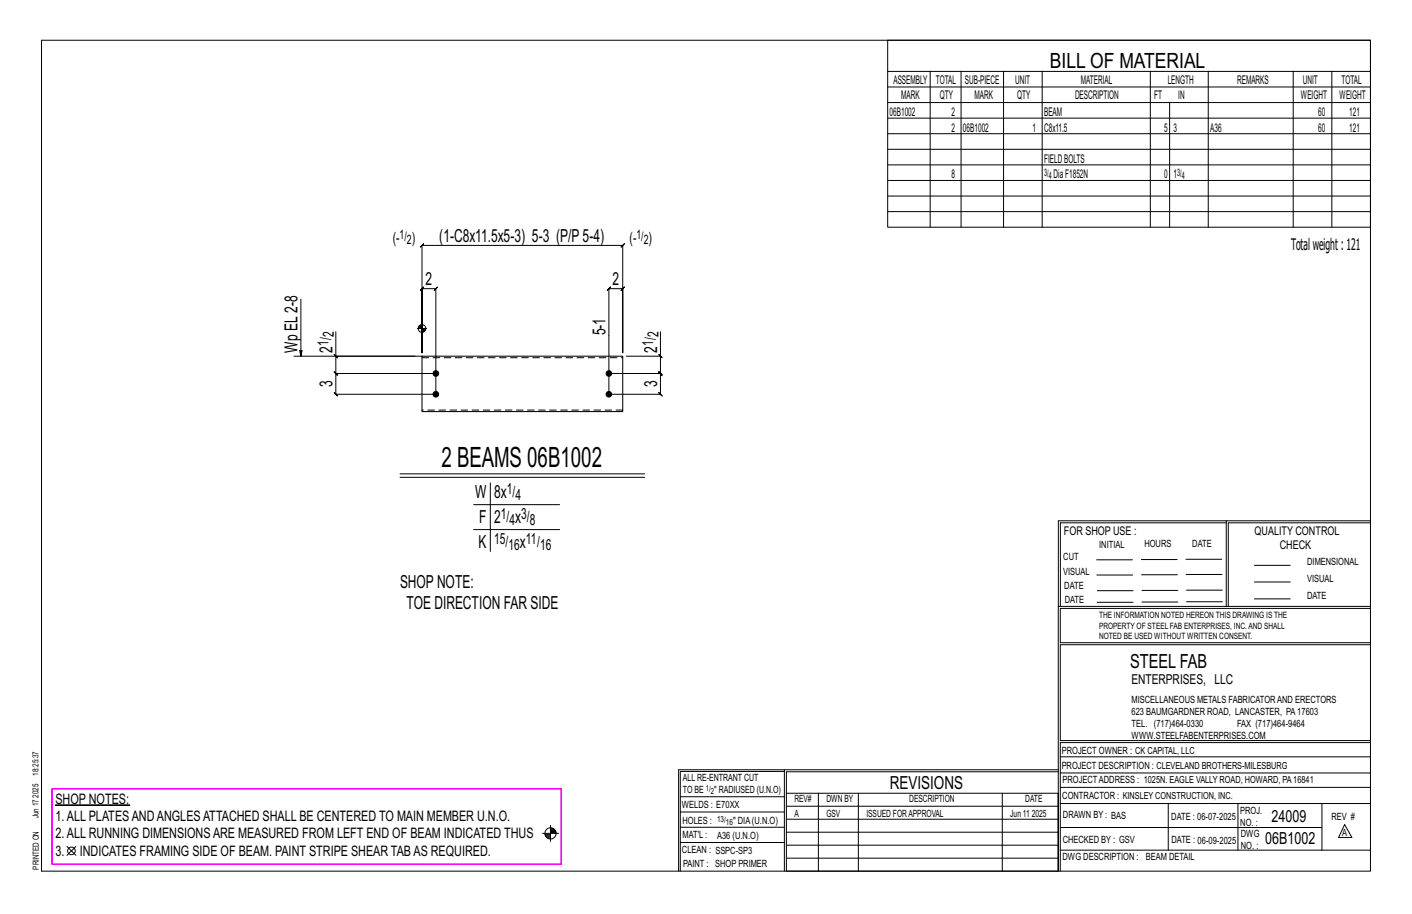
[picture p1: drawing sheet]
<svg xmlns="http://www.w3.org/2000/svg" width="432mm" height="279mm" viewBox="0 0 432 279" stroke-linecap="round" stroke-linejoin="round" font-family="sans-serif">
<defs><g id="words">
<text font-size="8.6" x="135" y="142.9">2 BEAMS 06B1002</text>
<text font-size="6.4" x="321.1" y="20.7">BILL OF MATERIAL</text>
<text font-size="5.9" x="345.6" y="204.1">STEEL FAB</text>
<g font-size="5.5">
<text x="134.3" y="74">(1-C8x11.5x5-3) 5-3 (P/P5-4)</text>
<text x="130.1" y="87.3">2</text>
<text x="187.3" y="87.3">2</text>
<text x="91" y="107.8" transform="rotate(-90 91 107.8)">Wp EL2-8</text>
<text x="101.7" y="107.8" transform="rotate(-90 101.7 107.8)">2</text>
<text x="185.2" y="102.5" transform="rotate(-90 185.2 102.5)">5-1</text>
<text x="201" y="107.8" transform="rotate(-90 201 107.8)">2</text>
<text x="101.7" y="118.4" transform="rotate(-90 101.7 118.4)">3</text>
<text x="201" y="118.4" transform="rotate(-90 201 118.4)">3</text>
<text x="145.3" y="152.3">W</text>
<text x="151.1" y="152.3">8x</text>
<text x="146.5" y="159.9">F</text>
<text x="151.1" y="159.9">2</text>
<text x="157.5" y="159.9">x</text>
<text x="146.3" y="167.6">K</text>
<text x="159" y="167.6">x</text>
<text x="122.3" y="179.7">SHOPNOTE:</text>
<text x="124.3" y="186.2">TOE DIRECTION FAR SIDE</text>
<text x="272.2" y="241.1">REVISIONS</text>
</g>
<g font-size="5.1">
<text x="388.9" y="251.3">24009</text>
<text x="386.9" y="258.1">06B1002</text>
</g>
<text font-size="4.9" x="394.8" y="76.4">Totalweight : 121</text>
<g font-size="4.7">
<text x="120.1" y="74.2">(-</text>
<text x="125.9" y="74.2">)</text>
<text x="192.6" y="74.2">(-</text>
<text x="198.3" y="74.2">)</text>
<text x="100.5" y="105.8" transform="rotate(-90 100.5 105.8)">1/</text>
<text x="102.1" y="103.2" transform="rotate(-90 102.1 103.2)">2</text>
<text x="199.7" y="105.8" transform="rotate(-90 199.7 105.8)">1/</text>
<text x="201.4" y="103.2" transform="rotate(-90 201.4 103.2)">2</text>
<text x="155" y="151.1">1/</text>
<text x="157.6" y="152.7">4</text>
<text x="153.2" y="158.7">1/</text>
<text x="155.8" y="160.4">4</text>
<text x="159.4" y="158.7">3/</text>
<text x="162" y="160.4">8</text>
<text x="151.1" y="166.3">15/</text>
<text x="155.5" y="168">16</text>
<text x="160.8" y="166.3">11/</text>
<text x="165.2" y="168">16</text>
</g>
<g font-size="4.4">
<text x="16.9" y="245.8">SHOP NOTES:</text>
<text x="16.9" y="251.1">1.ALL PLATESANDANGLESATTACHED SHALL BE CENTERED TO MAIN MEMBER U.N.O.</text>
<text x="16.9" y="256.3">2.ALL RUNNING DIMENSIONSARE MEASURED FROM LEFT END OF BEAM INDICATED THUS</text>
<text x="16.9" y="261.5">3.</text>
<text x="24.4" y="261.5">INDICATES FRAMING SIDE OF BEAM. PAINT STRIPE SHEAR TABAS REQUIRED.</text>
</g>
<text font-size="4.2" x="346" y="209.1">ENTERPRISES, LLC</text>
<g font-size="4">
<text x="122.2" y="73.1">1/</text>
<text x="124.4" y="74.5">2</text>
<text x="194.6" y="73.1">1/</text>
<text x="196.9" y="74.5">2</text>
</g>
<g font-size="3.7">
<text x="273.2" y="25.6">ASSEMBLY</text>
<text x="286.2" y="25.6">TOTAL</text>
<text x="295.1" y="25.6">SUB-PIECE</text>
<text x="310.4" y="25.6">UNIT</text>
<text x="330.5" y="25.6">MATERIAL</text>
<text x="357.1" y="25.6">LENGTH</text>
<text x="378.3" y="25.6">REMARKS</text>
<text x="398.4" y="25.6">UNIT</text>
<text x="410.2" y="25.6">TOTAL</text>
<text x="272.1" y="35.5">06B1002</text>
<text x="275.6" y="30.4">MARK</text>
<text x="287.4" y="30.4">QTY</text>
<text x="290.9" y="35.5">2</text>
<text x="298" y="30.4">MARK</text>
<text x="311" y="30.4">QTY</text>
<text x="319.3" y="35.5">BEAM</text>
<text x="328.7" y="30.4">DESCRIPTION</text>
<text x="353" y="30.4">FT</text>
<text x="360.3" y="30.4">IN</text>
<text x="397.8" y="30.4">WEIGHT</text>
<text x="403.2" y="35.5">60</text>
<text x="409.6" y="30.4">WEIGHT</text>
<text x="412.6" y="35.5">121</text>
<text x="290.9" y="40.2">2</text>
<text x="294.5" y="40.2">06B1002</text>
<text x="315.8" y="40.2">1</text>
<text x="319.3" y="40.2">C8x11.5</text>
<text x="356" y="40.2">5</text>
<text x="358.9" y="40.2">3</text>
<text x="370.1" y="40.2">A36</text>
<text x="403.2" y="40.2">60</text>
<text x="412.6" y="40.2">121</text>
<text x="319.3" y="49.7">FIELDBOLTS</text>
<text x="290.9" y="54.5">8</text>
<text x="322.2" y="54.5">DiaF1852N</text>
<text x="356" y="54.5">0</text>
<text x="358.9" y="54.5">1</text>
<text x="325.3" y="163.4">FOR SHOP USE :</text>
<text x="383.7" y="163.4">QUALITY CONTROL</text>
<text x="391.4" y="167.8">CHECK</text>
</g>
<g font-size="3.1">
<text x="319.3" y="53.7">3/</text>
<text x="360" y="53.7">3/</text>
<text x="320.7" y="54.8">4</text>
<text x="361.4" y="54.8">4</text>
<text x="336.2" y="167.4">INITIAL</text>
<text x="350" y="167.1">HOURS</text>
<text x="364.6" y="167.2">DATE</text>
<text x="325.2" y="171.3">CUT</text>
<text x="399.8" y="172.8">DIMENSIONAL</text>
<text x="325.1" y="175.8">VISUAL</text>
<text x="399.8" y="177.9">VISUAL</text>
<text x="325.5" y="180">DATE</text>
<text x="325.7" y="184.4">DATE</text>
<text x="399.8" y="183.1">DATE</text>
<text x="346" y="215">MISCELLANEOUS METALS FABRICATORAND ERECTORS</text>
<text x="346" y="218.6">623 BAUMGARDNER ROAD, LANCASTER, PA17603</text>
<text x="346" y="225.8">WWW.STEELFABENTERPRISES.COM</text>
<text x="346" y="222.2">TEL. (717)464-0330</text>
<text x="378.3" y="222.2">FAX (717)464-9464</text>
<text x="324.7" y="230.5">PROJECT OWNER : CK CAPITAL, LLC</text>
<text x="208.8" y="238.8">ALL RE-ENTRANT CUT</text>
<text x="324.7" y="235.1">PROJECT DESCRIPTION : CLEVELAND BROTHERS-MILESBURG</text>
<text x="324.9" y="239.5">PROJECTADDRESS : 1025N. EAGLE VALLY ROAD, HOWARD, PA16841</text>
<text x="208.8" y="242.5">TO BE</text>
<text x="218.4" y="242.5">&quot; RADIUSED (U.N.O)</text>
<text x="242.9" y="245.3">REV#</text>
<text x="252.7" y="245.3">DWN BY</text>
<text x="278.1" y="245.3">DESCRIPTION</text>
<text x="313.5" y="245.3">DATE</text>
<text x="324.9" y="244.2">CONTRACTOR : KINSLEY CONSTRUCTION, INC.</text>
<text x="208.5" y="247">WELDS : E70XX</text>
<text x="208.7" y="251.7">HOLES :</text>
<text x="224.2" y="251.8">&quot; DIA(U.N.O)</text>
<text x="242.9" y="249.9">A</text>
<text x="252.7" y="249.9">GSV</text>
<text x="264.9" y="249.9">ISSUED FORAPPROVAL</text>
<text x="309" y="249.9">Jun 11</text>
<text x="315.5" y="249.9">2025</text>
<text x="325.1" y="250">DRAWN BY : BAS</text>
<text x="358.2" y="250.5">DATE : 06-07-2025</text>
<text x="379.3" y="248.9">PROJ.</text>
<text x="407.2" y="250.5">REV #</text>
<text x="208.7" y="256.3">MAT'L :</text>
<text x="219.3" y="256.4">A36 (U.N.O)</text>
<text x="325" y="257.6">CHECKED BY : GSV</text>
<text x="358.3" y="257.7">DATE : 06-09-2025</text>
<text x="379.3" y="252.5">NO. :</text>
<text x="379.5" y="255.9">DWG</text>
<text x="410.5" y="255.5">A</text>
<text x="208.6" y="260.7">CLEAN : SSPC-SP3</text>
<text x="324.9" y="262.9">DWG DESCRIPTION :</text>
<text x="350.4" y="263">BEAM DETAIL</text>
<text x="379.5" y="259.5">NO. :</text>
<text x="208.9" y="265">PAINT : SHOP PRIMER</text>
</g>
<g font-size="2.7">
<text x="336.1" y="189">THE INFORMATION NOTED HEREON THIS DRAWING IS THE</text>
<text x="336.1" y="195.4">NOTED BE USED WITHOUT WRITTEN CONSENT.</text>
<text x="336.1" y="192.2">PROPERTY OF STEEL FAB ENTERPRISES, INC.AND SHALL</text>
</g>
<g font-size="2.6">
<text x="215.9" y="241.8">1/</text>
<text x="217.4" y="242.7">2</text>
<text x="219.3" y="251.1">13/</text>
<text x="222" y="252.1">16</text>
</g>
<g font-size="2.5">
<text x="11.7" y="237.1" transform="rotate(-90 11.7 237.1)">18:25:37</text>
<text x="11.8" y="243.8" transform="rotate(-90 11.8 243.8)">2025</text>
<text x="11.8" y="250.1" transform="rotate(-90 11.8 250.1)">Jun 17</text>
<text x="11.9" y="265.8" transform="rotate(-90 11.9 265.8)">PRINTED ON</text>
</g>
</g></defs>
<g fill="#000" stroke="#000" stroke-width=".31">
<path d="M16.9 246.1h22.8v.1h-22.8z"/>
<circle cx="133.3" cy="114.2" r=".86"/>
<circle cx="186.2" cy="114.2" r=".86"/>
<circle cx="133.3" cy="120.5" r=".86"/>
<circle cx="186.2" cy="120.5" r=".86"/>
</g>
<g fill="none" stroke="#000" stroke-width=".31">
<path d="M12.7 12.3h406.4v254h-406.4zM271.5 12.3h147.6v57.2h-147.6zM271.5 21.8h147.6M271.5 26.6h147.6M271.5 31.4h147.6M271.5 36.1h147.6M284.5 21.8v47.7M293.9 21.8v47.7M306.9 21.8v47.7M318.7 21.8v47.7M351.8 21.8v47.7M357.7 31.4v38.1"/>
<path d="M369.5 21.8v47.7M395.5 21.8v47.7M407.3 21.8v47.7M271.5 40.9h147.6M271.5 45.6h147.6M271.5 50.4h147.6M271.5 55.2h147.6M271.5 59.9h147.6M271.5 64.7h147.6M92 91.5v17.4l-.4-1.8h.8l-.4 1.8M128 99.9v.5M128.2 99.6v.8"/>
<path d="M128.4 99.4v1M128.6 99.3v1.1M128.8 99.3v1.1M129.1 99v8.8M89.9 108.9h39.2M102.2 108.4l1 1zM102.7 101.4v7.5h24.2M127.7 100.4h2.7M129.3 100.4v1.2M129.5 100.4v1.1M129.7 100.4v1M129.9 100.4v.8"/>
<path d="M130.1 100.4v.5M186.2 102.5v18zM186.2 102.5v-14.3l-.5 .5 1-1-.5 .5h4.2l-.5 .5 1-1-.5 .5v19.6v-32.8l.5-.5-1 1 .5-.5h-61.3l.5-.5-1 1 .5-.5v32.8v-19.6l-.5 .5 1-1-.5 .5h4.2l-.5 .5 1-1-.5 .5v32.3h-30.6l.5 .5-1-1 .5 .5v-6.3l.5 .5-1-1 .5 .5h30.6h-30.6l.5 .5-1-1 .5 .5v-5.3M201.5 108.4l1 1zM202 101.4v7.5h-10.5M202 108.9v5.3l-.5-.5 1 1-.5-.5h-15.8h15.8l-.5-.5 1 1-.5-.5v6.3l-.5-.5 1 1-.5-.5h-15.8M122.3 144.9h74.9M122.3 145.9h74.9M144.9 154.3h26.2M149.9 147.6v21M375 159.8h-50.7v25.6M375 159.2h-51.3l-.1 107.1"/>
<path d="M419.1 159.2h-44.1v26.2M419.1 159.8h-43.5v25.6M144.9 161.9h26.2M335.4 171.1h10.9M335.4 175.8h11M349 171h11M349.1 175.7h11M362.7 171h10.9M362.7 175.6h11M383.6 172.8h11M383.6 177.9h11M323.7 185.4h95.4"/>
<path d="M335.5 184.1h11M335.5 180.6h11M349.2 184h11M349.2 180.5h11M362.9 180.4h10.9M362.9 184h10.9M383.6 183.1h11M419.1 186h-94.9v10.5h94.9M419.1 197.1h-94.9v29.3h94.9v.6h-94.9v39.3M239.9 235.8h-31.9v30.5M239.9 235.3h-32.4v31M323.6 235.3h-83.7v31"/>
<path d="M323.6 235.9h-83.1v6.6M324.2 236.3h94.9M324.2 231.4h94.9M20.5 258.8l2.7 2.7M23.2 258.8l-2.7 2.7M165.9 254.8h4.9M166.7 255h1.7M166.7 255.3h1.7M166.8 255.6h1.6M167.1 255.9h1.3M167.4 256.2h1M168.4 252.3v4.9"/>
<path d="M168.4 254.5h1.6M168.4 253.3h.9M168.4 253.9h1.4M168.4 253.6h1.2M168.4 254.2h1.6M208 252.9h31.9M208 257.5h31.9M208 243.6h31.9M208 248.2h31.9M240.5 242.5h83.1v23.8h-83.1zM240.5 258.4h83.1M240.5 254.4h83.1"/>
<path d="M240.5 250.4h83.1M240.5 246.5h83.1M250.3 242.5v23.8M262.5 242.5v23.8M306.5 242.5v23.8M324.2 253h80.1M324.2 245.6h94.9M324.2 259.9h94.9M324.2 240.7h94.9M357.3 245.6v14.3M378.6 245.6v14.3M404.3 245.6v14.3"/>
<path d="M411.2 252.1l2.2 3.9h-4zM240.5 262.3h83.1"/>
<circle cx="129.1" cy="100.4" r="1.16"/>
<circle cx="168.4" cy="254.8" r="1.71"/>
<circle cx="21.8" cy="260.1" r="1.17"/>
</g>
<path d="M15.9 241.1h155.8v23.1h-155.8z" fill="none" stroke="#f0f" stroke-width=".5"/>
<path d="M129.1 108.9h61.3v16.9h-61.3z" fill="none" stroke="#000" stroke-width=".32"/>
<path d="M129.1 109.4h61.3M190.4 125.4h-61.3" fill="none" stroke="#000" stroke-width=".31" stroke-dasharray="2 1.4"/>
<use href="#words"/>
</svg>
